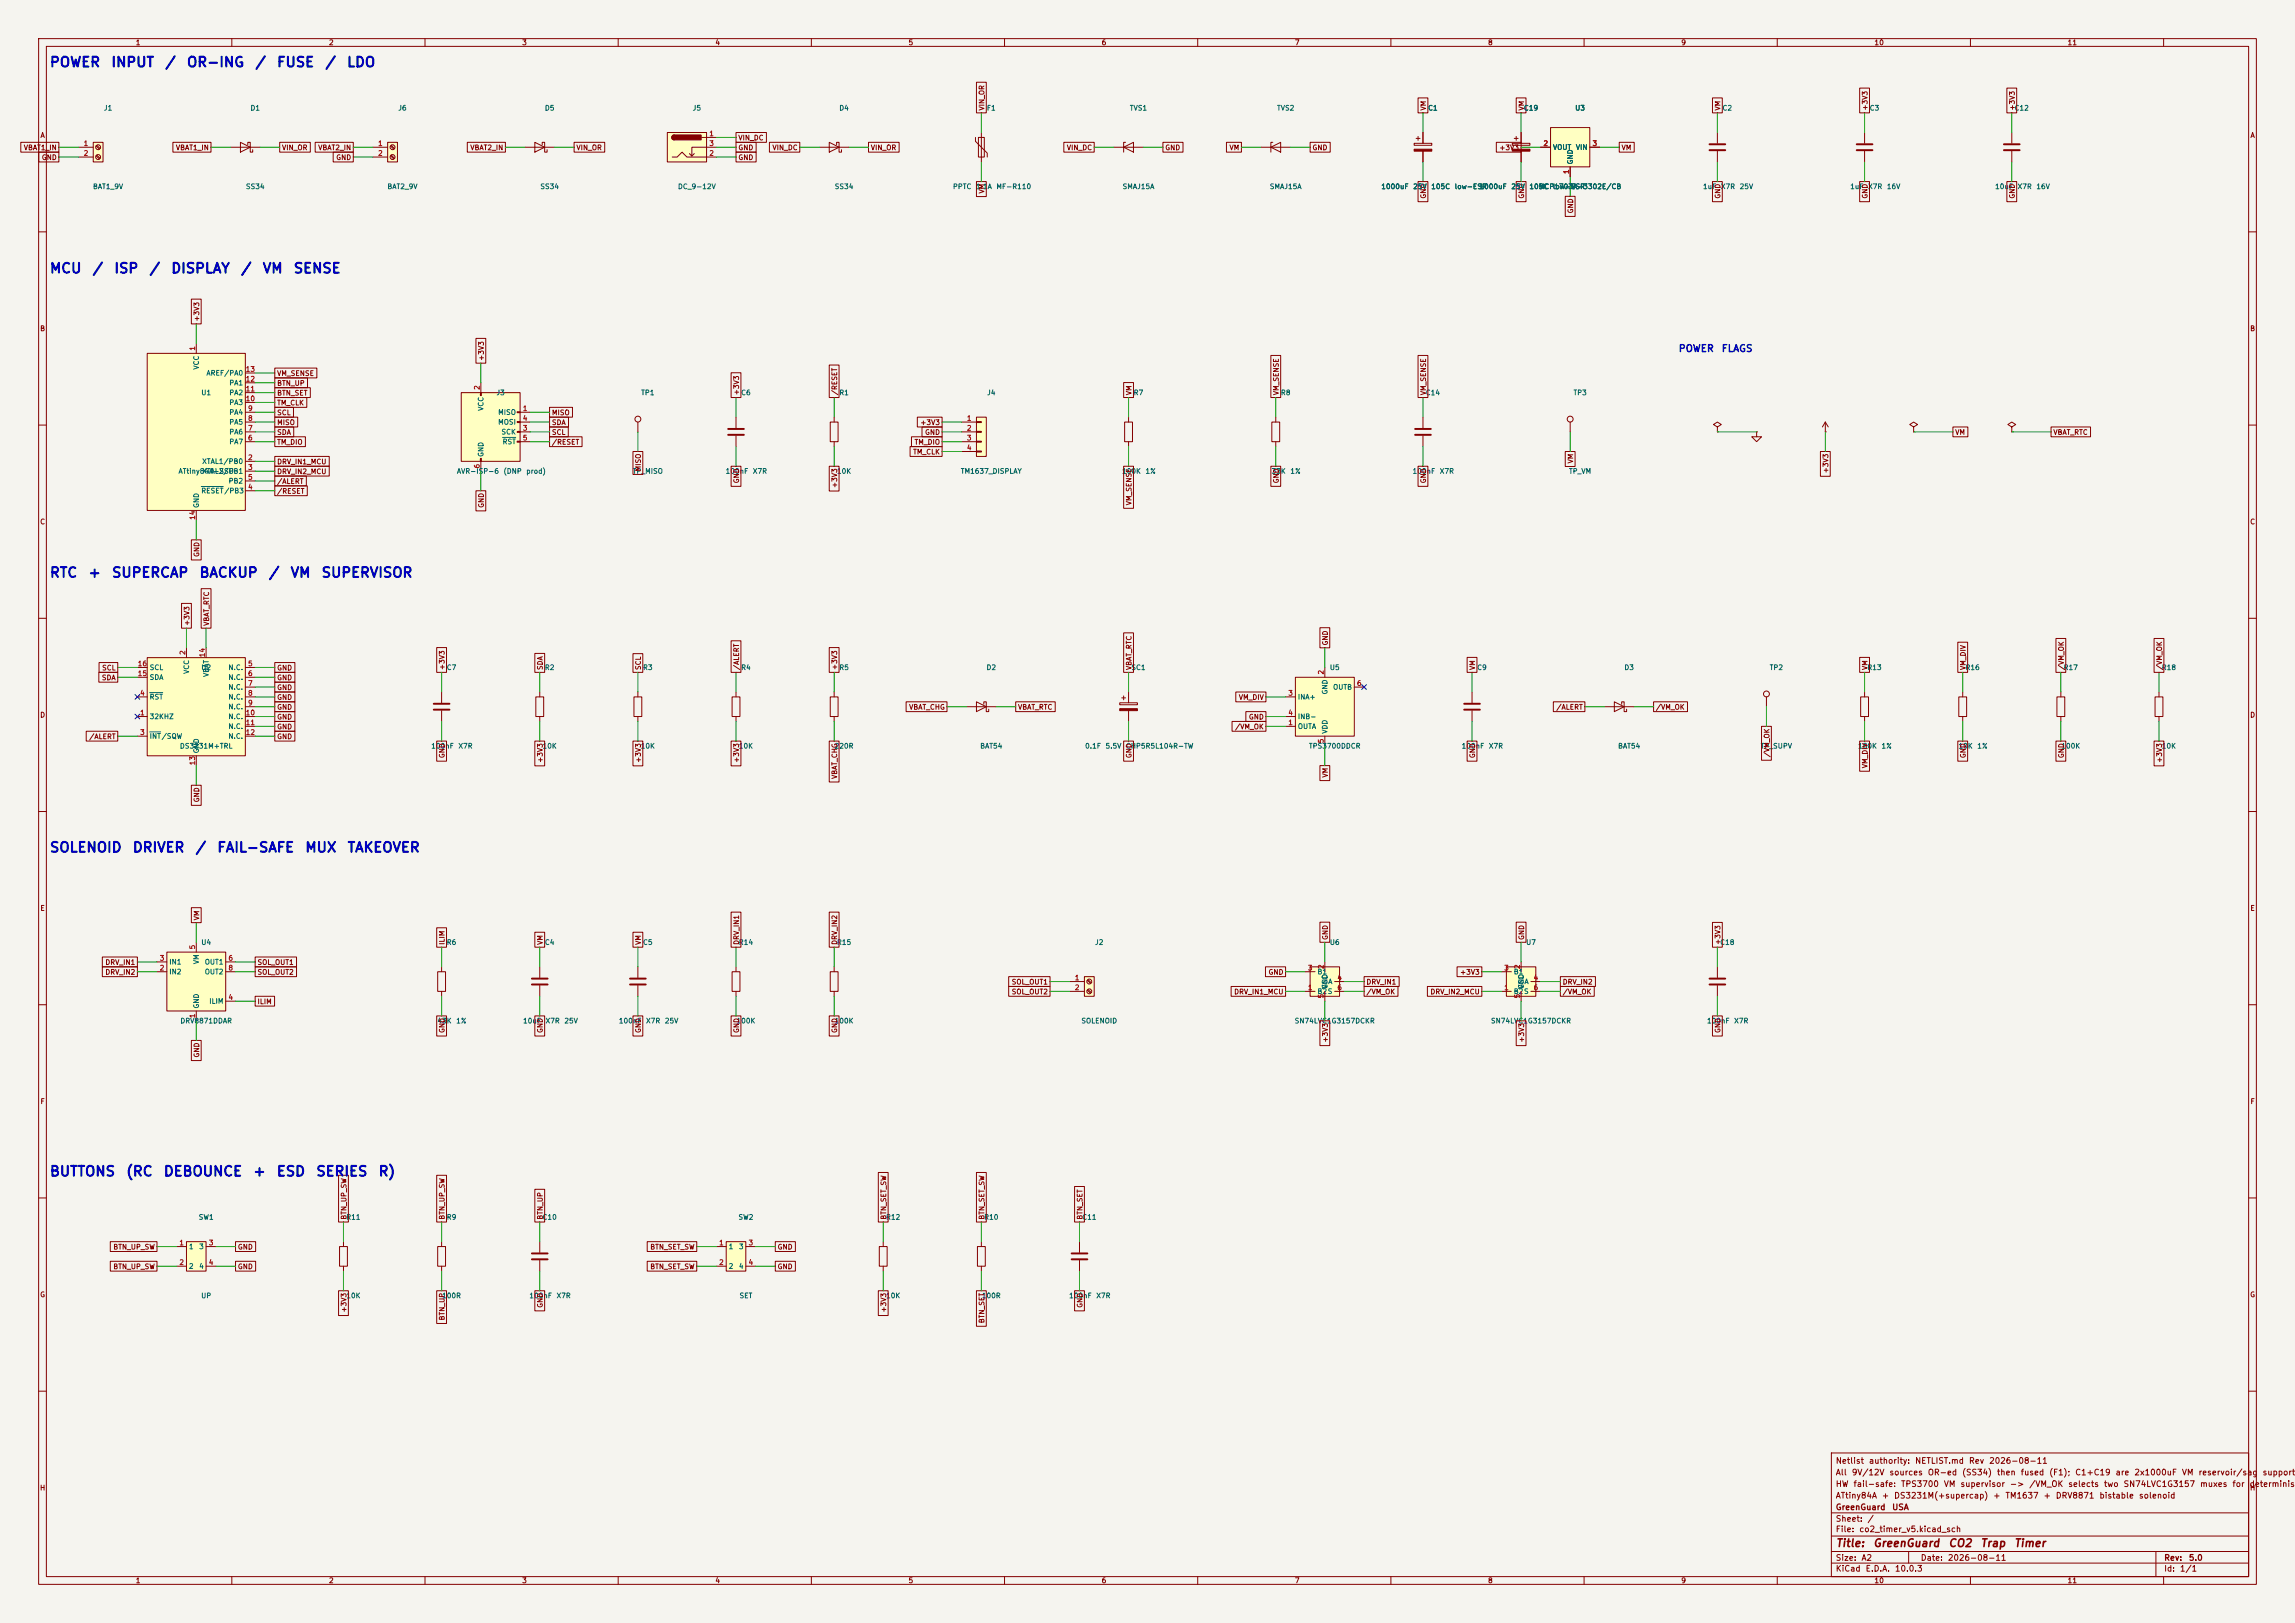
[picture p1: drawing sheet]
<svg xmlns="http://www.w3.org/2000/svg" width="594mm" height="420mm" viewBox="0 0 594 420" stroke-linecap="round" stroke-linejoin="round" font-family="sans-serif">
<defs><g id="words">
<g font-size="2.5" fill="#0000c2">
<text x="12.7" y="18">POWER</text>
<text x="28.6" y="18">INPUT</text>
<text x="42.6" y="18">/</text>
<text x="48.2" y="18">OR-ING</text>
<text x="65.9" y="18">/</text>
<text x="71.5" y="18">FUSE</text>
<text x="84" y="18">/</text>
<text x="89.6" y="18">LDO</text>
<text x="12.7" y="71.3">MCU</text>
<text x="23.8" y="71.3">/</text>
<text x="29.4" y="71.3">ISP</text>
<text x="38.5" y="71.3">/</text>
<text x="44.1" y="71.3">DISPLAY</text>
<text x="62.2" y="71.3">/</text>
<text x="67.8" y="71.3">VM</text>
<text x="75.8" y="71.3">SENSE</text>
<text x="12.7" y="150.1">RTC</text>
<text x="22.7" y="150.1">+</text>
<text x="28.8" y="150.1">SUPERCAP</text>
<text x="51.4" y="150.1">BACKUP</text>
<text x="69.4" y="150.1">/</text>
<text x="75" y="150.1">VM</text>
<text x="83" y="150.1">SUPERVISOR</text>
<text x="12.7" y="221.2">SOLENOID</text>
<text x="34.2" y="221.2">DRIVER</text>
<text x="50.4" y="221.2">/</text>
<text x="56" y="221.2">FAIL-SAFE</text>
<text x="78.8" y="221.2">MUX</text>
<text x="89.7" y="221.2">TAKEOVER</text>
<text x="12.7" y="305">BUTTONS</text>
<text x="32.5" y="305">(RC</text>
<text x="42.2" y="305">DEBOUNCE</text>
<text x="65.3" y="305">+</text>
<text x="71.4" y="305">ESD</text>
<text x="81.6" y="305">SERIES</text>
<text x="97.8" y="305">R)</text>
</g>
<g font-size="2" fill="#840000">
<text x="475" y="400.8">Title:</text>
<text x="484.7" y="400.8">GreenGuard</text>
<text x="504.1" y="400.8">CO2</text>
<text x="512.5" y="400.8">Trap</text>
<text x="521.2" y="400.8">Timer</text>
</g>
<g font-size="1.8" fill="#0000c2">
<text x="434.3" y="91.5">POWER</text>
<text x="445.5" y="91.5">FLAGS</text>
</g>
<g font-size="1.5" fill="#840000">
<text x="475" y="382.1">All</text>
<text x="475" y="379.1">Netlist</text>
<text x="479.2" y="382.1">9V/12V</text>
<text x="483.6" y="379.1">authority:</text>
<text x="488.9" y="382.1">sources</text>
<text x="495.5" y="379.1">NETLIST.md</text>
<text x="498.8" y="382.1">OR-ed</text>
<text x="507.7" y="382.1">(SS34)</text>
<text x="509.5" y="379.1">Rev</text>
<text x="514.7" y="379.1">2026-08-11</text>
<text x="516.7" y="382.1">then</text>
<text x="522.9" y="382.1">fused</text>
<text x="530.2" y="382.1">(F1);</text>
<text x="537" y="382.1">C1+C19</text>
<text x="547.4" y="382.1">are</text>
<text x="552.3" y="382.1">2x1000uF</text>
<text x="564.6" y="382.1">VM</text>
<text x="568.9" y="382.1">reservoir/sag</text>
<text x="585.5" y="382.1">support</text>
<text x="475" y="388.1">ATtiny84A</text>
<text x="475" y="385.1">HW</text>
<text x="479.6" y="385.1">fail-safe:</text>
<text x="486.9" y="388.1">+</text>
<text x="490.1" y="388.1">DS3231M(+supercap)</text>
<text x="491.9" y="385.1">TPS3700</text>
<text x="503" y="385.1">VM</text>
<text x="507.3" y="385.1">supervisor</text>
<text x="515.8" y="388.1">+</text>
<text x="518.9" y="388.1">TM1637</text>
<text x="520.1" y="385.1">-&gt;</text>
<text x="525.1" y="385.1">/VM_OK</text>
<text x="528.8" y="388.1">+</text>
<text x="531.9" y="388.1">DRV8871</text>
<text x="535.2" y="385.1">selects</text>
<text x="543.2" y="388.1">bistable</text>
<text x="544.4" y="385.1">two</text>
<text x="549.5" y="385.1">SN74LVC1G3157</text>
<text x="553.5" y="388.1">solenoid</text>
<text x="569.3" y="385.1">muxes</text>
<text x="577.7" y="385.1">for</text>
<text x="582.1" y="385.1">deterministi</text>
<text x="475" y="394.1">Sheet:</text>
<text x="475" y="391.1">GreenGuard</text>
<text x="483.2" y="394.1">/</text>
<text x="489.6" y="391.1">USA</text>
<text x="475" y="396.8">File:</text>
<text x="481.1" y="396.8">co2_timer_v5.kicad_sch</text>
<text x="475" y="407">KiCad</text>
<text x="475" y="404.2">Size:</text>
<text x="481.7" y="404.2">A2</text>
<text x="482.7" y="407">E.D.A.</text>
<text x="490.3" y="407">10.0.3</text>
<text x="497" y="404.2">Date:</text>
<text x="504" y="404.2">2026-08-11</text>
<text x="560" y="404.2">Rev:</text>
<text x="560" y="407">Id:</text>
<text x="564.1" y="407">1/1</text>
<text x="566.4" y="404.2">5.0</text>
</g>
<g font-size="1.3" fill="#840000">
<text x="35" y="12">1</text>
<text x="85" y="12">2</text>
<text x="135" y="12">3</text>
<text x="185" y="12">4</text>
<text x="235" y="12">5</text>
<text x="285" y="12">6</text>
<text x="335" y="12">7</text>
<text x="385" y="12">8</text>
<text x="435" y="12">9</text>
<text x="485" y="12">10</text>
<text x="535" y="12">11</text>
<text x="255.1" y="28.7" transform="rotate(-90 255.1 28.7)">VIN_OR</text>
<text x="369.4" y="28.7" transform="rotate(-90 369.4 28.7)">VM</text>
<text x="394.8" y="28.7" transform="rotate(-90 394.8 28.7)">VM</text>
<text x="445.6" y="28.7" transform="rotate(-90 445.6 28.7)">VM</text>
<text x="483.7" y="28.7" transform="rotate(-90 483.7 28.7)">+3V3</text>
<text x="521.8" y="28.7" transform="rotate(-90 521.8 28.7)">+3V3</text>
<text x="10.3" y="36">A</text>
<text x="582.3" y="36">A</text>
<text x="6" y="39.2">VBAT1_IN</text>
<text x="10.7" y="41.7">GND</text>
<text x="45.4" y="39.2">VBAT1_IN</text>
<text x="72.9" y="39.2">VIN_OR</text>
<text x="82.2" y="39.2">VBAT2_IN</text>
<text x="86.9" y="41.7">GND</text>
<text x="121.6" y="39.2">VBAT2_IN</text>
<text x="149.1" y="39.2">VIN_OR</text>
<text x="191" y="36.6">VIN_DC</text>
<text x="191" y="41.7">GND</text>
<text x="191" y="39.2">GND</text>
<text x="199.8" y="39.2">VIN_DC</text>
<text x="225.3" y="39.2">VIN_OR</text>
<text x="276" y="39.2">VIN_DC</text>
<text x="301.5" y="39.2">GND</text>
<text x="318.1" y="39.2">VM</text>
<text x="339.6" y="39.2">GND</text>
<text x="387.9" y="39.2">+3V3</text>
<text x="419.6" y="39.2">VM</text>
<text x="255.1" y="50.2" transform="rotate(-90 255.1 50.2)">VM</text>
<text x="369.4" y="51.5" transform="rotate(-90 369.4 51.5)">GND</text>
<text x="394.8" y="51.5" transform="rotate(-90 394.8 51.5)">GND</text>
<text x="445.6" y="51.5" transform="rotate(-90 445.6 51.5)">GND</text>
<text x="483.7" y="51.5" transform="rotate(-90 483.7 51.5)">GND</text>
<text x="521.8" y="51.5" transform="rotate(-90 521.8 51.5)">GND</text>
<text x="407.5" y="55.4" transform="rotate(-90 407.5 55.4)">GND</text>
<text x="51.9" y="83.3" transform="rotate(-90 51.9 83.3)">+3V3</text>
<text x="10.3" y="86">B</text>
<text x="582.3" y="86">B</text>
<text x="125.5" y="93.5" transform="rotate(-90 125.5 93.5)">+3V3</text>
<text x="71.6" y="97.6">VM_SENSE</text>
<text x="71.6" y="100.1">BTN_UP</text>
<text x="71.6" y="102.7">BTN_SET</text>
<text x="71.6" y="105.2">TM_CLK</text>
<text x="71.6" y="107.7">SCL</text>
<text x="142.7" y="107.7">MISO</text>
<text x="191.6" y="102.4" transform="rotate(-90 191.6 102.4)">+3V3</text>
<text x="217" y="102.4" transform="rotate(-90 217 102.4)">/RESET</text>
<text x="293.2" y="102.4" transform="rotate(-90 293.2 102.4)">VM</text>
<text x="331.3" y="102.4" transform="rotate(-90 331.3 102.4)">VM_SENSE</text>
<text x="369.4" y="102.4" transform="rotate(-90 369.4 102.4)">VM_SENSE</text>
<text x="71.6" y="110.3">MISO</text>
<text x="71.6" y="112.8">SDA</text>
<text x="142.7" y="112.8">SCL</text>
<text x="142.7" y="110.3">SDA</text>
<text x="238.1" y="110.3">+3V3</text>
<text x="239.3" y="112.8">GND</text>
<text x="505.9" y="112.8">VM</text>
<text x="531.3" y="112.8">VBAT_RTC</text>
<text x="71.6" y="115.4">TM_DIO</text>
<text x="142.7" y="115.4">/RESET</text>
<text x="236.2" y="117.9">TM_CLK</text>
<text x="236.6" y="115.4">TM_DIO</text>
<text x="71.6" y="125.5">/ALERT</text>
<text x="71.6" y="123">DRV_IN2_MCU</text>
<text x="71.6" y="120.4">DRV_IN1_MCU</text>
<text x="166.2" y="122.1" transform="rotate(-90 166.2 122.1)">MISO</text>
<text x="191.6" y="125.2" transform="rotate(-90 191.6 125.2)">GND</text>
<text x="331.3" y="125.2" transform="rotate(-90 331.3 125.2)">GND</text>
<text x="369.4" y="125.2" transform="rotate(-90 369.4 125.2)">GND</text>
<text x="407.5" y="120.1" transform="rotate(-90 407.5 120.1)">VM</text>
<text x="473.5" y="122.6" transform="rotate(-90 473.5 122.6)">+3V3</text>
<text x="71.6" y="128.1">/RESET</text>
<text x="125.5" y="131.6" transform="rotate(-90 125.5 131.6)">GND</text>
<text x="217" y="126.4" transform="rotate(-90 217 126.4)">+3V3</text>
<text x="293.2" y="130.9" transform="rotate(-90 293.2 130.9)">VM_SENSE</text>
<text x="10.3" y="136">C</text>
<text x="582.3" y="136">C</text>
<text x="51.9" y="144.3" transform="rotate(-90 51.9 144.3)">GND</text>
<text x="49.3" y="162.1" transform="rotate(-90 49.3 162.1)">+3V3</text>
<text x="54.4" y="162.1" transform="rotate(-90 54.4 162.1)">VBAT_RTC</text>
<text x="344" y="167.2" transform="rotate(-90 344 167.2)">GND</text>
<text x="26.3" y="173.8">SCL</text>
<text x="71.6" y="173.8">GND</text>
<text x="115.4" y="173.5" transform="rotate(-90 115.4 173.5)">+3V3</text>
<text x="140.8" y="173.5" transform="rotate(-90 140.8 173.5)">SDA</text>
<text x="166.2" y="173.5" transform="rotate(-90 166.2 173.5)">SCL</text>
<text x="191.6" y="173.5" transform="rotate(-90 191.6 173.5)">/ALERT</text>
<text x="217" y="173.5" transform="rotate(-90 217 173.5)">+3V3</text>
<text x="293.2" y="173.5" transform="rotate(-90 293.2 173.5)">VBAT_RTC</text>
<text x="382.1" y="173.5" transform="rotate(-90 382.1 173.5)">VM</text>
<text x="483.7" y="173.5" transform="rotate(-90 483.7 173.5)">VM</text>
<text x="509.1" y="173.5" transform="rotate(-90 509.1 173.5)">VM_DIV</text>
<text x="534.5" y="173.5" transform="rotate(-90 534.5 173.5)">/VM_OK</text>
<text x="559.9" y="173.5" transform="rotate(-90 559.9 173.5)">/VM_OK</text>
<text x="26.2" y="176.3">SDA</text>
<text x="71.6" y="178.9">GND</text>
<text x="71.6" y="176.3">GND</text>
<text x="10.3" y="186">D</text>
<text x="71.6" y="183.9">GND</text>
<text x="71.6" y="181.4">GND</text>
<text x="235.2" y="183.9">VBAT_CHG</text>
<text x="263.4" y="183.9">VBAT_RTC</text>
<text x="320.5" y="181.4">VM_DIV</text>
<text x="402.7" y="183.9">/ALERT</text>
<text x="428.5" y="183.9">/VM_OK</text>
<text x="582.3" y="186">D</text>
<text x="23" y="191.6">/ALERT</text>
<text x="71.6" y="186.5">GND</text>
<text x="71.6" y="191.6">GND</text>
<text x="71.6" y="189">GND</text>
<text x="319.5" y="189">/VM_OK</text>
<text x="323.1" y="186.5">GND</text>
<text x="115.4" y="196.3" transform="rotate(-90 115.4 196.3)">GND</text>
<text x="140.8" y="197.5" transform="rotate(-90 140.8 197.5)">+3V3</text>
<text x="166.2" y="197.5" transform="rotate(-90 166.2 197.5)">+3V3</text>
<text x="191.6" y="197.5" transform="rotate(-90 191.6 197.5)">+3V3</text>
<text x="293.2" y="196.3" transform="rotate(-90 293.2 196.3)">GND</text>
<text x="382.1" y="196.3" transform="rotate(-90 382.1 196.3)">GND</text>
<text x="458.3" y="196.1" transform="rotate(-90 458.3 196.1)">/VM_OK</text>
<text x="509.1" y="196.3" transform="rotate(-90 509.1 196.3)">GND</text>
<text x="534.5" y="196.3" transform="rotate(-90 534.5 196.3)">GND</text>
<text x="559.9" y="197.5" transform="rotate(-90 559.9 197.5)">+3V3</text>
<text x="217" y="201.7" transform="rotate(-90 217 201.7)">VBAT_CHG</text>
<text x="344" y="201.3" transform="rotate(-90 344 201.3)">VM</text>
<text x="483.7" y="198.9" transform="rotate(-90 483.7 198.9)">VM_DIV</text>
<text x="51.9" y="207.8" transform="rotate(-90 51.9 207.8)">GND</text>
<text x="10.3" y="236">E</text>
<text x="51.9" y="238.3" transform="rotate(-90 51.9 238.3)">VM</text>
<text x="582.3" y="236">E</text>
<text x="115.4" y="244.6" transform="rotate(-90 115.4 244.6)">ILIM</text>
<text x="140.8" y="244.6" transform="rotate(-90 140.8 244.6)">VM</text>
<text x="166.2" y="244.6" transform="rotate(-90 166.2 244.6)">VM</text>
<text x="191.6" y="244.6" transform="rotate(-90 191.6 244.6)">DRV_IN1</text>
<text x="217" y="244.6" transform="rotate(-90 217 244.6)">DRV_IN2</text>
<text x="344" y="243.4" transform="rotate(-90 344 243.4)">GND</text>
<text x="394.8" y="243.4" transform="rotate(-90 394.8 243.4)">GND</text>
<text x="445.6" y="244.6" transform="rotate(-90 445.6 244.6)">+3V3</text>
<text x="27.1" y="250">DRV_IN1</text>
<text x="66.5" y="250">SOL_OUT1</text>
<text x="27.1" y="252.5">DRV_IN2</text>
<text x="66.5" y="252.5">SOL_OUT2</text>
<text x="261.7" y="257.6">SOL_OUT2</text>
<text x="261.7" y="255.1">SOL_OUT1</text>
<text x="319.3" y="257.6">DRV_IN1_MCU</text>
<text x="328.2" y="252.5">GND</text>
<text x="353.5" y="255.1">DRV_IN1</text>
<text x="353.5" y="257.6">/VM_OK</text>
<text x="370.1" y="257.6">DRV_IN2_MCU</text>
<text x="377.8" y="252.5">+3V3</text>
<text x="404.3" y="255.1">DRV_IN2</text>
<text x="404.3" y="257.6">/VM_OK</text>
<text x="66.5" y="260.1">ILIM</text>
<text x="115.4" y="267.4" transform="rotate(-90 115.4 267.4)">GND</text>
<text x="140.8" y="267.4" transform="rotate(-90 140.8 267.4)">GND</text>
<text x="166.2" y="267.4" transform="rotate(-90 166.2 267.4)">GND</text>
<text x="191.6" y="267.4" transform="rotate(-90 191.6 267.4)">GND</text>
<text x="217" y="267.4" transform="rotate(-90 217 267.4)">GND</text>
<text x="344" y="269.9" transform="rotate(-90 344 269.9)">+3V3</text>
<text x="394.8" y="269.9" transform="rotate(-90 394.8 269.9)">+3V3</text>
<text x="445.6" y="267.4" transform="rotate(-90 445.6 267.4)">GND</text>
<text x="51.9" y="273.8" transform="rotate(-90 51.9 273.8)">GND</text>
<text x="10.3" y="286">F</text>
<text x="582.3" y="286">F</text>
<text x="90" y="315.8" transform="rotate(-90 90 315.8)">BTN_UP_SW</text>
<text x="115.4" y="315.8" transform="rotate(-90 115.4 315.8)">BTN_UP_SW</text>
<text x="140.8" y="315.8" transform="rotate(-90 140.8 315.8)">BTN_UP</text>
<text x="229.7" y="315.8" transform="rotate(-90 229.7 315.8)">BTN_SET_SW</text>
<text x="255.1" y="315.8" transform="rotate(-90 255.1 315.8)">BTN_SET_SW</text>
<text x="280.5" y="315.8" transform="rotate(-90 280.5 315.8)">BTN_SET</text>
<text x="29.2" y="323.6">BTN_UP_SW</text>
<text x="61.4" y="323.6">GND</text>
<text x="168.2" y="323.6">BTN_SET_SW</text>
<text x="201.1" y="323.6">GND</text>
<text x="29.2" y="328.7">BTN_UP_SW</text>
<text x="61.4" y="328.7">GND</text>
<text x="168.2" y="328.7">BTN_SET_SW</text>
<text x="201.1" y="328.7">GND</text>
<text x="10.3" y="336">G</text>
<text x="582.3" y="336">G</text>
<text x="90" y="339.8" transform="rotate(-90 90 339.8)">+3V3</text>
<text x="115.4" y="341.8" transform="rotate(-90 115.4 341.8)">BTN_UP</text>
<text x="140.8" y="338.6" transform="rotate(-90 140.8 338.6)">GND</text>
<text x="229.7" y="339.8" transform="rotate(-90 229.7 339.8)">+3V3</text>
<text x="280.5" y="338.6" transform="rotate(-90 280.5 338.6)">GND</text>
<text x="255.1" y="342.6" transform="rotate(-90 255.1 342.6)">BTN_SET</text>
<text x="10.2" y="386">H</text>
<text x="582.2" y="386">H</text>
<text x="35" y="410">1</text>
<text x="85" y="410">2</text>
<text x="135" y="410">3</text>
<text x="185" y="410">4</text>
<text x="235" y="410">5</text>
<text x="285" y="410">6</text>
<text x="335" y="410">7</text>
<text x="385" y="410">8</text>
<text x="435" y="410">9</text>
<text x="485" y="410">10</text>
<text x="535" y="410">11</text>
</g>
<g font-size="1.3" fill="#006464">
<text x="26.7" y="28.9">J1</text>
<text x="64.7" y="28.9">D1</text>
<text x="102.9" y="28.9">J6</text>
<text x="140.9" y="28.9">D5</text>
<text x="179.1" y="28.9">J5</text>
<text x="217.1" y="28.9">D4</text>
<text x="255.3" y="28.9">F1</text>
<text x="292.3" y="28.9">TVS1</text>
<text x="330.4" y="28.9">TVS2</text>
<text x="369.5" y="28.9">C1</text>
<text x="394.3" y="28.9">C19</text>
<text x="407.6" y="28.9">U3</text>
<text x="445.7" y="28.9">C2</text>
<text x="483.8" y="28.9">C3</text>
<text x="521.3" y="28.9">C12</text>
<text x="401.8" y="39.1">VOUT</text>
<text x="407.7" y="39.1">VIN</text>
<text x="407.4" y="42.7" transform="rotate(-90 407.4 42.7)">GND</text>
<text x="23.9" y="49.2">BAT1_9V</text>
<text x="63.5" y="49.2">SS34</text>
<text x="100.1" y="49.2">BAT2_9V</text>
<text x="139.7" y="49.2">SS34</text>
<text x="175.3" y="49.2">DC_9-12V</text>
<text x="215.9" y="49.2">SS34</text>
<text x="246.5" y="49.2">PPTC</text>
<text x="252.5" y="49.2">1.1A</text>
<text x="257.8" y="49.2">MF-R110</text>
<text x="290.4" y="49.2">SMAJ15A</text>
<text x="328.5" y="49.2">SMAJ15A</text>
<text x="357.4" y="49.2">1000uF</text>
<text x="365.6" y="49.2">25V</text>
<text x="370.3" y="49.2">105C</text>
<text x="376.4" y="49.2">low-ESR</text>
<text x="382.8" y="49.2">1000uF</text>
<text x="391" y="49.2">25V</text>
<text x="395.7" y="49.2">105C</text>
<text x="398.2" y="49.2">MCP1703A-3302E/CB</text>
<text x="401.8" y="49.2">low-ESR</text>
<text x="440.6" y="49.2">1uF</text>
<text x="445.3" y="49.2">X7R</text>
<text x="450.1" y="49.2">25V</text>
<text x="478.7" y="49.2">1uF</text>
<text x="483.4" y="49.2">X7R</text>
<text x="488.2" y="49.2">16V</text>
<text x="516.2" y="49.2">10uF</text>
<text x="522.1" y="49.2">X7R</text>
<text x="526.9" y="49.2">16V</text>
<text x="51.8" y="95.8" transform="rotate(-90 51.8 95.8)">VCC</text>
<text x="53.3" y="97.5">AREF/PA0</text>
<text x="59.2" y="100">PA1</text>
<text x="52" y="102.6">U1</text>
<text x="59.2" y="107.7">PA4</text>
<text x="59.2" y="105.1">PA3</text>
<text x="59.2" y="102.6">PA2</text>
<text x="125.4" y="106.4" transform="rotate(-90 125.4 106.4)">VCC</text>
<text x="128.3" y="102.6">J3</text>
<text x="128.8" y="107.7">MISO</text>
<text x="165.8" y="102.6">TP1</text>
<text x="191.7" y="102.6">C6</text>
<text x="217.1" y="102.6">R1</text>
<text x="255.3" y="102.6">J4</text>
<text x="293.3" y="102.6">R7</text>
<text x="331.4" y="102.6">R8</text>
<text x="368.9" y="102.6">C14</text>
<text x="407.1" y="102.6">TP3</text>
<text x="59.2" y="112.7">PA6</text>
<text x="59.2" y="110.2">PA5</text>
<text x="128.8" y="110.2">MOSI</text>
<text x="129.7" y="112.7">SCK</text>
<text x="59.2" y="115.3">PA7</text>
<text x="125.4" y="118.4" transform="rotate(-90 125.4 118.4)">GND</text>
<text x="130" y="115.3">RST</text>
<text x="46.1" y="122.9">ATtiny84A-SSU</text>
<text x="52.2" y="120.4">XTAL1/PB0</text>
<text x="52.2" y="122.9">XTAL2/PB1</text>
<text x="59" y="125.4">PB2</text>
<text x="118.1" y="122.9">AVR-ISP-6</text>
<text x="130.2" y="122.9">(DNP</text>
<text x="136.1" y="122.9">prod)</text>
<text x="163.6" y="122.9">TP_MISO</text>
<text x="187.7" y="122.9">100nF</text>
<text x="194.7" y="122.9">X7R</text>
<text x="216.5" y="122.9">10K</text>
<text x="248.5" y="122.9">TM1637_DISPLAY</text>
<text x="290.3" y="122.9">100K</text>
<text x="296.3" y="122.9">1%</text>
<text x="329" y="122.9">33K</text>
<text x="333.8" y="122.9">1%</text>
<text x="365.5" y="122.9">100nF</text>
<text x="372.5" y="122.9">X7R</text>
<text x="406" y="122.9">TP_VM</text>
<text x="51.8" y="131.6" transform="rotate(-90 51.8 131.6)">GND</text>
<text x="52" y="128">RESET/PB3</text>
<text x="38.6" y="173.7">SCL</text>
<text x="52" y="173.7">U2</text>
<text x="59" y="173.7">N.C.</text>
<text x="115.5" y="173.7">C7</text>
<text x="140.9" y="173.7">R2</text>
<text x="166.3" y="173.7">R3</text>
<text x="191.7" y="173.7">R4</text>
<text x="217.1" y="173.7">R5</text>
<text x="255.2" y="173.7">D2</text>
<text x="292.7" y="173.7">SC1</text>
<text x="344.1" y="173.7">U5</text>
<text x="382.2" y="173.7">C9</text>
<text x="420.3" y="173.7">D3</text>
<text x="457.9" y="173.7">TP2</text>
<text x="483.2" y="173.7">R13</text>
<text x="508.6" y="173.7">R16</text>
<text x="534" y="173.7">R17</text>
<text x="559.4" y="173.7">R18</text>
<text x="38.6" y="176.2">SDA</text>
<text x="49.2" y="174.5" transform="rotate(-90 49.2 174.5)">VCC</text>
<text x="54.3" y="175.3" transform="rotate(-90 54.3 175.3)">VBAT</text>
<text x="59" y="176.2">N.C.</text>
<text x="59" y="178.8">N.C.</text>
<text x="343.9" y="179.8" transform="rotate(-90 343.9 179.8)">GND</text>
<text x="344.9" y="178.8">OUTB</text>
<text x="38.6" y="181.3">RST</text>
<text x="59" y="181.3">N.C.</text>
<text x="59" y="183.9">N.C.</text>
<text x="335.8" y="181.3">INA+</text>
<text x="38.6" y="186.4">32KHZ</text>
<text x="38.6" y="191.5">INT/SQW</text>
<text x="59" y="186.4">N.C.</text>
<text x="59" y="188.9">N.C.</text>
<text x="59" y="191.5">N.C.</text>
<text x="335.8" y="188.9">OUTA</text>
<text x="335.8" y="186.4">INB-</text>
<text x="343.9" y="190" transform="rotate(-90 343.9 190)">VDD</text>
<text x="46.4" y="194">DS3231M+TRL</text>
<text x="51.8" y="195.1" transform="rotate(-90 51.8 195.1)">GND</text>
<text x="111.5" y="194">100nF</text>
<text x="118.5" y="194">X7R</text>
<text x="140.3" y="194">10K</text>
<text x="165.7" y="194">10K</text>
<text x="191.1" y="194">10K</text>
<text x="215.9" y="194">220R</text>
<text x="253.6" y="194">BAT54</text>
<text x="280.7" y="194">0.1F</text>
<text x="286" y="194">5.5V</text>
<text x="291.3" y="194">CHP5R5L104R-TW</text>
<text x="338.7" y="194">TPS3700DDCR</text>
<text x="378.2" y="194">100nF</text>
<text x="385.2" y="194">X7R</text>
<text x="418.7" y="194">BAT54</text>
<text x="455.6" y="194">TP_SUPV</text>
<text x="480.8" y="194">180K</text>
<text x="486.8" y="194">1%</text>
<text x="506.8" y="194">10K</text>
<text x="511.6" y="194">1%</text>
<text x="533.4" y="194">100K</text>
<text x="559.4" y="194">10K</text>
<text x="52" y="244.8">U4</text>
<text x="115.5" y="244.8">R6</text>
<text x="140.9" y="244.8">C4</text>
<text x="166.3" y="244.8">C5</text>
<text x="191.1" y="244.8">R14</text>
<text x="216.5" y="244.8">R15</text>
<text x="283.3" y="244.8">J2</text>
<text x="344.1" y="244.8">U6</text>
<text x="394.9" y="244.8">U7</text>
<text x="445.1" y="244.8">C18</text>
<text x="43.7" y="249.9">IN1</text>
<text x="51.8" y="249.6" transform="rotate(-90 51.8 249.6)">VM</text>
<text x="52.9" y="249.9">OUT1</text>
<text x="43.7" y="252.4">IN2</text>
<text x="52.9" y="252.4">OUT2</text>
<text x="340.9" y="257.5">B2S</text>
<text x="340.9" y="252.4">B1</text>
<text x="343.6" y="255">A</text>
<text x="343.9" y="256" transform="rotate(-90 343.9 256)">GND</text>
<text x="343.9" y="256" transform="rotate(-90 343.9 256)">VCC</text>
<text x="391.7" y="257.5">B2S</text>
<text x="391.7" y="252.4">B1</text>
<text x="394.4" y="255">A</text>
<text x="394.7" y="256" transform="rotate(-90 394.7 256)">GND</text>
<text x="394.7" y="256" transform="rotate(-90 394.7 256)">VCC</text>
<text x="51.8" y="261.1" transform="rotate(-90 51.8 261.1)">GND</text>
<text x="54" y="260.1">ILIM</text>
<text x="46.6" y="265.1">DRV8871DDAR</text>
<text x="113.1" y="265.1">43K</text>
<text x="117.9" y="265.1">1%</text>
<text x="135.2" y="265.1">10uF</text>
<text x="141.1" y="265.1">X7R</text>
<text x="145.9" y="265.1">25V</text>
<text x="160" y="265.1">100nF</text>
<text x="167.1" y="265.1">X7R</text>
<text x="171.9" y="265.1">25V</text>
<text x="190.5" y="265.1">100K</text>
<text x="215.9" y="265.1">100K</text>
<text x="279.8" y="265.1">SOLENOID</text>
<text x="335" y="265.1">SN74LVC1G3157DCKR</text>
<text x="385.8" y="265.1">SN74LVC1G3157DCKR</text>
<text x="441.7" y="265.1">100nF</text>
<text x="448.7" y="265.1">X7R</text>
<text x="51.3" y="315.9">SW1</text>
<text x="89.5" y="315.9">R11</text>
<text x="115.5" y="315.9">R9</text>
<text x="140.3" y="315.9">C10</text>
<text x="191" y="315.9">SW2</text>
<text x="229.2" y="315.9">R12</text>
<text x="254.6" y="315.9">R10</text>
<text x="280" y="315.9">C11</text>
<text x="48.8" y="323.6">1</text>
<text x="51.4" y="323.6">3</text>
<text x="188.5" y="323.6">1</text>
<text x="191.1" y="323.6">3</text>
<text x="48.8" y="328.6">2</text>
<text x="51.4" y="328.6">4</text>
<text x="188.5" y="328.6">2</text>
<text x="191.1" y="328.6">4</text>
<text x="51.9" y="336.3">UP</text>
<text x="89.5" y="336.3">10K</text>
<text x="114.3" y="336.3">100R</text>
<text x="136.9" y="336.3">100nF</text>
<text x="143.9" y="336.3">X7R</text>
<text x="191.3" y="336.3">SET</text>
<text x="229.2" y="336.3">10K</text>
<text x="254" y="336.3">100R</text>
<text x="276.6" y="336.3">100nF</text>
<text x="283.6" y="336.3">X7R</text>
</g>
<g font-size="1.3" fill="#a90000">
<text x="183.4" y="35.5">1</text>
<text x="21.5" y="38.1">1</text>
<text x="21.5" y="40.6">2</text>
<text x="97.7" y="38.1">1</text>
<text x="97.7" y="40.6">2</text>
<text x="183.4" y="40.6">2</text>
<text x="183.4" y="38.1">3</text>
<text x="399.3" y="38.1">2</text>
<text x="412" y="38.1">3</text>
<text x="406.4" y="45.2" transform="rotate(-90 406.4 45.2)">1</text>
<text x="50.8" y="90.9" transform="rotate(-90 50.8 90.9)">1</text>
<text x="63.5" y="101.6">11</text>
<text x="63.5" y="99">12</text>
<text x="63.5" y="96.5">13</text>
<text x="124.4" y="101" transform="rotate(-90 124.4 101)">2</text>
<text x="63.5" y="104.1">10</text>
<text x="64.1" y="106.7">9</text>
<text x="135.2" y="106.7">1</text>
<text x="64.1" y="111.7">7</text>
<text x="64.1" y="109.2">8</text>
<text x="135.2" y="111.7">3</text>
<text x="135.2" y="109.2">4</text>
<text x="250.1" y="109.2">1</text>
<text x="250.1" y="111.7">2</text>
<text x="64.1" y="119.4">2</text>
<text x="64.1" y="114.3">6</text>
<text x="135.2" y="114.3">5</text>
<text x="250.1" y="114.3">3</text>
<text x="250.1" y="116.8">4</text>
<text x="64.1" y="121.9">3</text>
<text x="64.1" y="124.4">5</text>
<text x="124.4" y="121.4" transform="rotate(-90 124.4 121.4)">6</text>
<text x="64.1" y="127">4</text>
<text x="50.8" y="134.7" transform="rotate(-90 50.8 134.7)">14</text>
<text x="35.5" y="172.7">16</text>
<text x="48.2" y="169.6" transform="rotate(-90 48.2 169.6)">2</text>
<text x="53.3" y="170.2" transform="rotate(-90 53.3 170.2)">14</text>
<text x="64.1" y="172.7">5</text>
<text x="35.5" y="175.2">15</text>
<text x="64.1" y="175.2">6</text>
<text x="64.1" y="177.8">7</text>
<text x="342.9" y="174.7" transform="rotate(-90 342.9 174.7)">2</text>
<text x="351.1" y="177.8">6</text>
<text x="36.1" y="185.4">1</text>
<text x="36.1" y="180.3">4</text>
<text x="63.5" y="185.4">10</text>
<text x="64.1" y="180.3">8</text>
<text x="64.1" y="182.9">9</text>
<text x="333.3" y="180.3">3</text>
<text x="333.3" y="185.4">4</text>
<text x="36.1" y="190.5">3</text>
<text x="63.5" y="187.9">11</text>
<text x="63.5" y="190.5">12</text>
<text x="333.3" y="187.9">1</text>
<text x="342.9" y="192.5" transform="rotate(-90 342.9 192.5)">5</text>
<text x="50.8" y="198.2" transform="rotate(-90 50.8 198.2)">13</text>
<text x="50.8" y="245.8" transform="rotate(-90 50.8 245.8)">5</text>
<text x="41.2" y="251.4">2</text>
<text x="41.2" y="248.9">3</text>
<text x="59" y="248.9">6</text>
<text x="59" y="251.4">8</text>
<text x="338.4" y="251.4">3</text>
<text x="342.9" y="250.9" transform="rotate(-90 342.9 250.9)">2</text>
<text x="389.2" y="251.4">3</text>
<text x="393.7" y="250.9" transform="rotate(-90 393.7 250.9)">2</text>
<text x="278.1" y="254">1</text>
<text x="278.1" y="256.5">2</text>
<text x="338.4" y="256.5">1</text>
<text x="346" y="254">4</text>
<text x="346" y="256.5">6</text>
<text x="389.2" y="256.5">1</text>
<text x="396.8" y="254">4</text>
<text x="396.8" y="256.5">6</text>
<text x="50.8" y="263.6" transform="rotate(-90 50.8 263.6)">1</text>
<text x="59" y="259.1">4</text>
<text x="342.9" y="258.5" transform="rotate(-90 342.9 258.5)">5</text>
<text x="393.7" y="258.5" transform="rotate(-90 393.7 258.5)">5</text>
<text x="46.3" y="322.6">1</text>
<text x="53.9" y="322.6">3</text>
<text x="186" y="322.6">1</text>
<text x="193.6" y="322.6">3</text>
<text x="46.3" y="327.6">2</text>
<text x="53.9" y="327.6">4</text>
<text x="186" y="327.6">2</text>
<text x="193.6" y="327.6">4</text>
</g>
</g></defs>
<path d="M0 0h594v420h-594z" fill="#f5f4ef" stroke="#f5f4ef" stroke-width=".26"/>
<g fill="none" stroke="#840000" stroke-width=".26">
<path d="M10 10h574v400h-574zM12 12h570v396h-570zM60 10v2M110 10v2M160 10v2M210 10v2M260 10v2M310 10v2M360 10v2M410 10v2M460 10v2M510 10v2"/>
<path d="M560 10v2M10 60h2M582 60h2M10 110h2M291.1 109.2h2v5.1h-2zM292.1 108v1.2M292.1 114.3v1.3M582 110h2M10 160h2M582 160h2M10 210h2M582 210h2"/>
<path d="M10 260h2M582 260h2M10 310h2M582 310h2M253 322.6h2v5.1h-2zM254 321.3v1.3M254 327.7v1.2M10 360h2M474 376h108v32h-108zM582 360h2M474 397.5h108M474 391.5h108"/>
<path d="M60 408v2M110 408v2M160 408v2M210 408v2M260 408v2M310 408v2M360 408v2M410 408v2M460 408v2M474 404.5h108M474 401.5h108M494 401.5v3"/>
<path d="M510 408v2M558 401.5v6.5M560 408v2"/>
</g>
<path d="M188 321.3h5v7.6h-5z" fill="#ffffc2"/>
<g fill="none" stroke="#840000" stroke-width=".26">
<path d="M215.9 179.1v1.2M214.9 180.3h2v5.1h-2zM215.9 185.4v1.3M250.2 182.9h7.6M252.7 181.6l2.6 1.3-2.6 1.3zM254.6 182.2v-.6h.7v2.6h.6v-.7M214.9 251.5h2v5h-2zM215.9 250.2v1.3M215.9 256.5v1.3M113.3 322.6h2v5.1h-2zM114.3 321.3v1.3M114.3 327.7v1.2"/>
<path d="M139.7 321.3v2.8M139.7 326.1v2.8M185.4 322.6h2.6M185.4 327.7h2.6M188 321.3h5v7.6h-5zM193 322.6h2.6M193 327.7h2.6M227.6 322.6h2v5.1h-2zM228.6 321.3v1.3M228.6 327.7v1.2"/>
</g>
<path d="M137.7 324.4h4M137.7 325.9h4" fill="none" stroke="#840000" stroke-width=".51"/>
<path d="M48.3 321.3h5v7.6h-5z" fill="#ffffc2"/>
<path d="M45.7 322.6h2.6M45.7 327.7h2.6M48.3 321.3h5v7.6h-5zM53.3 322.6h2.6M53.3 327.7h2.6" fill="none" stroke="#840000" stroke-width=".26"/>
<path d="M43.2 246.4h15.2v15.2h-15.2z" fill="#ffffc2"/>
<path d="M40.6 251.5h2.6M40.6 248.9h2.6M43.2 246.4h15.2v15.2h-15.2zM50.8 243.8v2.6M58.4 251.5h2.6M58.4 248.9h2.6M58.4 259.1h2.6M50.8 261.6v2.6M87.9 322.6h2v5.1h-2zM88.9 321.3v1.3M88.9 327.7v1.2" fill="none" stroke="#840000" stroke-width=".26"/>
<path d="M252.7 108h2.6v10.1h-2.6z" fill="#ffffc2"/>
<path d="M212.1 38.1h7.6M214.6 36.8l2.6 1.3-2.6 1.3zM216.5 37.5v-.7h.7v2.6h.6v-.7M248.9 109.2h3.8M248.9 111.8h3.8M248.9 114.3h3.8M248.9 116.8h3.8M252.7 108h2.6v10.1h-2.6zM252.7 109.1h1.3v.2h-1.3zM252.7 111.6h1.3v.3h-1.3zM252.7 114.2h1.3v.2h-1.3zM252.7 116.7h1.3v.3h-1.3z" fill="none" stroke="#840000" stroke-width=".26"/>
<path d="M172.7 34.3h10.2v7.6h-10.2z" fill="#ffffc2"/>
<g fill="none" stroke="#840000" stroke-width=".26">
<path d="M172.7 34.3h10.2v7.6h-10.2zM174.5 34.9l-.5 .2-.1 .5 .2 .4 .4 .2M179.7 39.8l-.6 .6M181.6 35.6h3.8M185.4 38.1h-6.3v2.3l-.7-.6M252.5 35.6v1l3 3v1M253.2 35.6h1.6v5h-1.6zM254 34.3v7.6M174 40.6h1.3l1.2-1.2 1.3 1.2h7.6M165.1 109.2v2.6M190.5 108v2.7M190.5 112.8v2.8"/>
<path d="M214.9 109.2h2v5.1h-2zM215.9 108v1.2M215.9 114.3v1.3"/>
<circle cx="165.1" cy="108.5" r=".76"/>
</g>
<g fill="#840000" stroke="#840000" stroke-width=".26">
<path d="M174 35.1l.5-.2v1.3l-.6-.4z"/>
<path d="M174.5 34.9h7v1.3h-7z"/>
</g>
<path d="M188.5 111h4M188.5 112.5h4" fill="none" stroke="#840000" stroke-width=".51"/>
<path d="M119.4 101.6h15.2v17.8h-15.2z" fill="#ffffc2"/>
<g fill="none" stroke="#840000" stroke-width=".26">
<path d="M135.9 38.1h7.6M138.4 36.8l2.6 1.3-2.6 1.3zM140.3 37.5v-.7h.7v2.6h.6v-.7M124.5 99.1v2.5M119.4 101.6h15.2v17.8h-15.2zM124.3 101.6h.3v.8h-.3zM124.3 118.6h.3v.8h-.3zM124.5 119.4v2.5M133.9 106.6h.7v.2h-.7zM133.9 109.1h.7v.2h-.7zM133.9 111.6h.7v.3h-.7zM133.9 114.2h.7v.2h-.7z"/>
<path d="M134.6 106.7h2.6M134.6 111.8h2.6M134.6 109.2h2.6M134.6 114.3h2.6"/>
</g>
<path d="M130.1 113.2h3.4" fill="none" stroke="#006464" stroke-width=".26"/>
<path d="M38.1 170.2h25.4v25.4h-25.4z" fill="#ffffc2"/>
<g fill="none" stroke="#840000" stroke-width=".26">
<path d="M59.7 38.1h7.6M62.2 36.8l2.6 1.3-2.6 1.3zM64.1 37.5v-.7h.7v2.6h.6v-.7M35.6 172.7h2.5M35.6 175.3h2.5M38.1 170.2h25.4v25.4h-25.4zM48.3 167.6v2.6M53.3 167.6v2.6M63.5 172.7h2.5M63.5 175.3h2.5M63.5 177.8h2.5M114.3 179.1v2.8"/>
<path d="M139.7 179.1v1.2M165.1 179.1v1.2M190.5 179.1v1.2M35.6 185.4h2.5M35.6 190.5h2.5M35.6 180.3h2.5M50.8 195.6v2.5M63.5 185.4h2.5M63.5 190.5h2.5M63.5 180.3h2.5M63.5 182.9h2.5M63.5 188h2.5"/>
<path d="M114.3 183.9v2.8M138.7 180.3h2v5.1h-2zM139.7 185.4v1.3M164.1 180.3h2v5.1h-2zM165.1 185.4v1.3M189.5 180.3h2v5.1h-2zM190.5 185.4v1.3M113.3 251.5h2v5h-2zM114.3 250.2v1.3M114.3 256.5v1.3M139.7 250.2v2.8M139.7 255v2.8"/>
<path d="M165.1 250.2v2.8M165.1 255v2.8M189.5 251.5h2v5h-2zM190.5 250.2v1.3M190.5 256.5v1.3"/>
</g>
<path d="M38.7 179.2h3.4M38.7 189.4h2.9" fill="none" stroke="#006464" stroke-width=".26"/>
<path d="M112.3 182.1h4M112.3 183.6h4M137.7 253.2h4M137.7 254.8h4M163.1 253.2h4M163.1 254.8h4" fill="none" stroke="#840000" stroke-width=".51"/>
<path d="M24.1 36.8h2.6v5.1h-2.6z" fill="#ffffc2"/>
<g fill="none" stroke="#840000" stroke-width=".26">
<path d="M20.3 38.1h3.8M24.1 36.8h2.6v5.1h-2.6zM24.9 37.8l.8 .8M25 37.6l.9 .8M20.3 40.6h3.8M24.9 40.3l.8 .8M25 40.1l.9 .9"/>
<circle cx="25.4" cy="38.1" r=".63"/>
<circle cx="25.4" cy="40.6" r=".63"/>
</g>
<path d="M38.1 91.4h25.4v40.7h-25.4z" fill="#ffffc2"/>
<g fill="none" stroke="#840000" stroke-width=".26">
<path d="M38.1 91.4h25.4v40.7h-25.4zM50.8 88.9v2.5M63.5 99.1h2.5M63.5 96.5h2.5M63.5 119.4h2.5M63.5 114.3h2.5M63.5 111.8h2.5M63.5 109.2h2.5M63.5 106.7h2.5M63.5 104.1h2.5M63.5 101.6h2.5M50.8 132.1v2.5"/>
<path d="M63.5 121.9h2.5M63.5 127h2.5M63.5 124.5h2.5M279.4 321.3v2.8M279.4 326.1v2.8"/>
</g>
<path d="M52.1 125.9h5.7" fill="none" stroke="#006464" stroke-width=".26"/>
<path d="M277.4 324.4h4M277.4 325.9h4" fill="none" stroke="#840000" stroke-width=".51"/>
<path d="M100.3 36.8h2.6v5.1h-2.6z" fill="#ffffc2"/>
<g fill="none" stroke="#840000" stroke-width=".26">
<path d="M96.5 38.1h3.8M100.3 36.8h2.6v5.1h-2.6zM101.1 37.8l.8 .8M101.2 37.6l.9 .8M96.5 40.6h3.8M101.1 40.3l.8 .8M101.2 40.1l.9 .9M444.5 250.2v2.8M444.5 255v2.8"/>
<circle cx="101.6" cy="38.1" r=".63"/>
<circle cx="101.6" cy="40.6" r=".63"/>
</g>
<path d="M442.5 253.2h4M442.5 254.8h4" fill="none" stroke="#840000" stroke-width=".51"/>
<path d="M389.9 250.2h7.6v7.6h-7.6z" fill="#ffffc2"/>
<g fill="none" stroke="#840000" stroke-width=".26">
<path d="M288.3 38.1h7.6M290.8 38.1l2.6-1.3v2.6zM291.3 36.8h-.5v2.6M326.4 38.1h7.6M328.9 38.1l2.6-1.3v2.6zM329.4 36.8h-.5v2.6M482.6 34.3v2.8M482.6 39.1v2.8M520.7 34.3v2.8M520.7 39.1v2.8M444.5 110.5l1-.6-1-.7-1 .7 1 .6v1.3M444.5 111.8h.1"/>
<path d="M454.7 111.8v1.2h1.2l-1.2 1.3-1.3-1.3h1.3M454.7 111.8h.1M472.4 111.8h.1M472.4 109.2l-.7 1.3M472.4 109.2l.8 1.3M472.4 109.2v2.6M495.3 110.5l1-.6-1-.7-1 .7 1 .6v1.3M495.3 111.8h.1M520.7 110.5l1-.6-1-.7-1 .7 1 .6v1.3M520.7 111.8h.1M381 179.1v2.8M482.6 179.1v1.2"/>
<path d="M508 179.1v1.2M533.4 179.1v1.2M558.8 179.1v1.2M381 183.9v2.8M415.3 182.9h7.6M417.8 181.6l2.6 1.3-2.6 1.3zM419.7 182.2v-.6h.7v2.6h.6v-.7M457.2 180.3v2.6M481.6 180.3h2v5.1h-2zM482.6 185.4v1.3M507 180.3h2v5.1h-2zM508 185.4v1.3"/>
<path d="M532.4 180.3h2v5.1h-2zM533.4 185.4v1.3M557.8 180.3h2v5.1h-2zM558.8 185.4v1.3M388.6 256.5h2.6M388.6 251.5h2.6M389.9 250.2h7.6v7.6h-7.6zM393.7 248.9v2.6M393.7 256.5v2.6M396.2 256.5h2.6M396.2 254h2.6"/>
<circle cx="457.2" cy="179.6" r=".76"/>
</g>
<path d="M480.6 37.3h4M480.6 38.9h4M518.7 37.3h4M518.7 38.9h4M379 182.1h4M379 183.6h4" fill="none" stroke="#840000" stroke-width=".51"/>
<path d="M280.7 252.7h2.5v5.1h-2.5z" fill="#ffffc2"/>
<g fill="none" stroke="#840000" stroke-width=".26">
<path d="M276.9 254h3.8M276.9 256.5h3.8M280.7 252.7h2.5v5.1h-2.5zM281.4 253.7l.9 .8M281.4 256.2l.9 .8M281.6 253.5l.8 .8M281.6 256l.8 .9"/>
<circle cx="281.9" cy="256.5" r=".63"/>
<circle cx="281.9" cy="254" r=".63"/>
</g>
<path d="M335.3 175.3h15.2v15.2h-15.2z" fill="#ffffc2"/>
<path d="M335.3 175.3h15.2v15.2h-15.2zM342.9 172.7v2.6M350.5 177.8h2.6M332.7 188h2.6M332.7 180.3h2.6M332.7 185.4h2.6M342.9 190.5v2.5" fill="none" stroke="#840000" stroke-width=".26"/>
<path d="M339.1 250.2h7.6v7.6h-7.6z" fill="#ffffc2"/>
<g fill="none" stroke="#840000" stroke-width=".26">
<path d="M391.4 37.1h4.6v.5h-4.6zM391.9 35.8h1M392.4 35.3v1M393.7 34.3v2.8M393.7 39.1v2.8M444.5 34.3v2.8M444.5 39.1v2.8M292.1 179.1v2.8M289.8 181.9h4.6v.5h-4.6zM290.3 180.6h1M290.8 180.1v1M292.1 183.9v2.8"/>
<path d="M337.8 256.5h2.6M337.8 251.5h2.6M339.1 250.2h7.6v7.6h-7.6zM342.9 248.9v2.6M342.9 256.5v2.6M345.4 256.5h2.6M345.4 254h2.6"/>
</g>
<g fill="#840000" stroke="#840000" stroke-width=".26">
<path d="M289.8 183.4h4.6v.5h-4.6z"/>
<path d="M391.4 38.6h4.6v.5h-4.6z"/>
</g>
<path d="M442.5 37.3h4M442.5 38.9h4" fill="none" stroke="#840000" stroke-width=".51"/>
<path d="M401.3 33h10.2v10.2h-10.2z" fill="#ffffc2"/>
<g fill="none" stroke="#840000" stroke-width=".26">
<path d="M5.4 36.8h9.8v2.6h-9.8zM10 39.4h5.2v2.5h-5.2zM44.7 36.8h9.9v2.6h-9.9zM72.4 36.8h7.9v2.6h-7.9zM81.6 36.8h9.8v2.6h-9.8zM86.2 39.4h5.2v2.5h-5.2zM120.9 36.8h9.9v2.6h-9.9zM148.6 36.8h7.9v2.6h-7.9zM190.5 34.3h7.9v2.5h-7.9zM190.5 39.4h5.2v2.5h-5.2zM190.5 36.8h5.2v2.6h-5.2zM199.1 36.8h7.9v2.6h-7.9z"/>
<path d="M224.8 36.8h7.9v2.6h-7.9zM252.7 21.3h2.6v7.9h-2.6zM275.3 36.8h7.9v2.6h-7.9zM301 36.8h5.2v2.6h-5.2zM317.4 36.8h3.9v2.6h-3.9zM339.1 36.8h5.2v2.6h-5.2zM366 37.1h4.6v.5h-4.6zM366.5 35.8h1M367 25.3h2.6v3.9h-2.6zM367 35.3v1M368.3 34.3v2.8M368.3 39.1v2.8"/>
<path d="M387.3 36.8h6.4v2.6h-6.4zM392.4 25.3h2.6v3.9h-2.6zM393.7 34.3v2.8M393.7 39.1v2.8M398.8 38.1h2.5M401.3 33h10.2v10.2h-10.2zM411.5 38.1h2.5M419.1 36.8h3.9v2.6h-3.9zM443.2 25.3h2.6v3.9h-2.6zM481.3 22.8h2.6v6.4h-2.6zM519.4 22.8h2.6v6.4h-2.6zM252.7 47h2.6v3.9h-2.6z"/>
<path d="M367 47h2.6v5.2h-2.6zM392.4 47h2.6v5.2h-2.6zM405.1 50.8h2.6v5.2h-2.6zM406.4 43.2v2.5M443.2 47h2.6v5.2h-2.6zM481.3 47h2.6v5.2h-2.6zM519.4 47h2.6v5.2h-2.6zM49.5 77.4h2.6v6.4h-2.6zM71.1 95.2h10.9v2.6h-10.9zM71.1 97.8h8.5v2.5h-8.5zM123.2 87.6h2.5v6.4h-2.5zM189.2 96.5h2.6v6.4h-2.6z"/>
<path d="M214.6 94.5h2.6v8.4h-2.6zM290.8 99h2.6v3.9h-2.6zM328.9 92h2.6v10.9h-2.6zM367 92h2.6v10.9h-2.6zM71.1 100.3h9.2v2.6h-9.2zM71.1 102.9h8.3v2.5h-8.3zM71.1 105.4h4.9v2.6h-4.9zM71.1 107.9h6v2.6h-6zM71.1 110.5h4.9v2.5h-4.9zM71.1 113h7.9v2.6h-7.9zM71.1 118.1h14.1v2.6h-14.1zM142.2 105.4h6v2.6h-6z"/>
<path d="M142.2 110.5h4.9v2.5h-4.9zM142.2 113h8.4v2.6h-8.4zM142.2 107.9h4.9v2.6h-4.9zM163.8 116.8h2.6v6h-2.6zM235.6 115.6h8.2v2.5h-8.2zM235.9 113h7.9v2.6h-7.9zM237.4 107.9h6.4v2.6h-6.4zM238.6 110.5h5.2v2.5h-5.2zM329.2 109.2h2v5.1h-2zM330.2 108v1.2M330.2 114.3v1.3M368.3 108v2.7"/>
<path d="M368.3 112.8v2.8M405.1 116.8h2.6v3.9h-2.6zM406.4 109.2v2.6M471.2 116.8h2.5v6.5h-2.5zM505.5 110.5h3.8v2.5h-3.8zM530.9 110.5h10.2v2.5h-10.2zM49.5 139.7h2.6v5.2h-2.6zM71.1 123.2h8.2v2.5h-8.2zM71.1 125.7h8.4v2.6h-8.4zM71.1 120.6h14.1v2.6h-14.1zM123.2 127h2.5v5.2h-2.5zM189.2 120.7h2.6v5.2h-2.6z"/>
<path d="M214.6 120.7h2.6v6.4h-2.6zM290.8 120.7h2.6v10.8h-2.6zM328.9 120.7h2.6v5.2h-2.6zM367 120.7h2.6v5.2h-2.6zM47 156.1h2.5v6.5h-2.5zM52.1 152.3h2.5v10.3h-2.5zM25.6 174h4.9v2.5h-4.9zM25.6 171.4h4.9v2.6h-4.9zM71.1 171.4h5.2v2.6h-5.2zM71.1 179.1h5.2v2.5h-5.2zM71.1 176.5h5.2v2.6h-5.2zM71.1 174h5.2v2.5h-5.2z"/>
<path d="M113 167.6h2.6v6.4h-2.6zM138.4 169.1h2.6v4.9h-2.6zM163.8 169.1h2.6v4.9h-2.6zM189.2 165.8h2.6v8.2h-2.6zM214.6 167.6h2.6v6.4h-2.6zM290.8 163.8h2.6v10.2h-2.6zM319.9 179.1h7.8v2.5h-7.8zM341.6 162.4h2.6v5.2h-2.6zM379.7 170.1h2.6v3.9h-2.6zM481.3 170.1h2.6v3.9h-2.6zM506.7 166.2h2.6v7.8h-2.6zM532.1 165.2h2.6v8.8h-2.6z"/>
<path d="M557.5 165.2h2.6v8.8h-2.6zM22.3 189.2h8.2v2.6h-8.2zM71.1 184.1h5.2v2.6h-5.2zM71.1 181.6h5.2v2.6h-5.2zM71.1 189.2h5.2v2.6h-5.2zM71.1 186.7h5.2v2.5h-5.2zM113 191.8h2.6v5.2h-2.6zM138.4 191.8h2.6v6.4h-2.6zM163.8 191.8h2.6v6.4h-2.6zM189.2 191.8h2.6v6.4h-2.6zM214.6 191.8h2.6v10.6h-2.6zM234.5 181.6h10.6v2.6h-10.6z"/>
<path d="M262.9 181.6h10.2v2.6h-10.2zM290.8 191.8h2.6v5.2h-2.6zM318.9 186.7h8.8v2.5h-8.8zM322.5 184.1h5.2v2.6h-5.2zM341.6 198.1h2.6v3.9h-2.6zM379.7 191.8h2.6v5.2h-2.6zM402 181.6h8.2v2.6h-8.2zM428 181.6h8.8v2.6h-8.8zM455.9 188h2.6v8.7h-2.6zM481.3 191.8h2.6v7.8h-2.6zM506.7 191.8h2.6v5.2h-2.6zM532.1 191.8h2.6v5.2h-2.6z"/>
<path d="M557.5 191.8h2.6v6.4h-2.6zM49.5 203.2h2.6v5.2h-2.6zM49.5 234.9h2.6v3.9h-2.6zM189.2 236h2.6v9.1h-2.6zM214.6 236h2.6v9.1h-2.6zM341.6 238.6h2.6v5.2h-2.6zM392.4 238.6h2.6v5.2h-2.6zM443.2 238.7h2.6v6.4h-2.6zM26.5 247.6h9.1v2.6h-9.1zM26.5 250.2h9.1v2.5h-9.1zM66 250.2h10.7v2.5h-10.7zM66 247.6h10.7v2.6h-10.7z"/>
<path d="M66 257.8h5.1v2.6h-5.1zM113 240.1h2.6v5h-2.6zM138.4 241.2h2.6v3.9h-2.6zM163.8 241.2h2.6v3.9h-2.6zM261.1 255.3h10.7v2.5h-10.7zM261.1 252.7h10.7v2.6h-10.7zM318.6 255.3h14.1v2.5h-14.1zM327.5 250.2h5.2v2.5h-5.2zM353.1 252.7h9v2.6h-9zM353.1 255.3h8.7v2.5h-8.7zM369.4 255.3h14.1v2.5h-14.1zM377.1 250.2h6.4v2.5h-6.4z"/>
<path d="M403.9 252.7h9v2.6h-9zM403.9 255.3h8.7v2.5h-8.7zM49.5 269.2h2.6v5.2h-2.6zM113 262.9h2.6v5.2h-2.6zM138.4 262.9h2.6v5.2h-2.6zM163.8 262.9h2.6v5.2h-2.6zM189.2 262.9h2.6v5.2h-2.6zM214.6 262.9h2.6v5.2h-2.6zM341.6 264.2h2.6v6.4h-2.6zM392.4 264.2h2.6v6.4h-2.6zM443.2 262.9h2.6v5.2h-2.6zM87.6 304.1h2.6v12.1h-2.6z"/>
<path d="M113 304.1h2.6v12.1h-2.6zM138.4 307.8h2.6v8.4h-2.6zM227.3 303.4h2.6v12.8h-2.6zM252.7 303.4h2.6v12.8h-2.6zM278.1 307h2.6v9.2h-2.6zM28.5 326.4h12.1v2.5h-12.1zM28.5 321.3h12.1v2.6h-12.1zM61 326.4h5.2v2.5h-5.2zM61 321.3h5.2v2.6h-5.2zM87.6 334h2.6v6.4h-2.6zM113 334h2.6v8.5h-2.6zM138.4 334h2.6v5.2h-2.6z"/>
<path d="M167.5 326.4h12.8v2.5h-12.8zM167.5 321.3h12.8v2.6h-12.8zM200.7 326.4h5.2v2.5h-5.2zM200.7 321.3h5.2v2.6h-5.2zM227.3 334h2.6v6.4h-2.6zM252.7 334h2.6v9.2h-2.6zM278.1 334h2.6v5.2h-2.6z"/>
<circle cx="406.4" cy="108.5" r=".76"/>
</g>
<path d="M366.3 111h4M366.3 112.5h4" fill="none" stroke="#840000" stroke-width=".51"/>
<path d="M366 38.6h4.6v.5h-4.6z" fill="#840000" stroke="#840000" stroke-width=".26"/>
<g fill="none" stroke="#009600" stroke-width=".26">
<path d="M15.2 38.1h5.1M54.6 38.1h5.1M67.3 38.1h5.1M91.4 38.1h5.1M130.8 38.1h5.1M143.5 38.1h5.1M185.4 38.1h5.1M185.4 35.6h5.1M207 38.1h5.1M219.7 38.1h5.1M254 29.2v5.1M283.2 38.1h5.1"/>
<path d="M295.9 38.1h5.1M321.3 38.1h5.1M334 38.1h5.1M368.3 29.2v5.1M393.7 38.1h5.1M393.7 29.2v5.1M414 38.1h5.1M444.5 29.2v5.1M482.6 29.2v5.1M520.7 29.2v5.1M15.2 40.6h5.1M91.4 40.6h5.1"/>
<path d="M185.4 40.6h5.1M254 41.9v5.1M368.3 41.9v5.1M393.7 41.9v5.1M406.4 45.7v5.1M444.5 41.9v5.1M482.6 41.9v5.1M520.7 41.9v5.1M50.8 83.8v5.1M66 96.5h5.1M66 99.1h5.1M124.5 94v5.1"/>
<path d="M66 114.3h5.1M66 109.2h5.1M66 111.8h5.1M66 106.7h5.1M66 104.1h5.1M66 101.6h5.1M66 119.4h5.1M137.2 114.3h5M137.2 109.2h5M137.2 111.8h5M137.2 106.7h5M165.1 111.8v5"/>
<path d="M190.5 102.9v5.1M190.5 115.6v5.1M215.9 102.9v5.1M215.9 115.6v5.1M243.8 114.3h5.1M243.8 109.2h5.1M243.8 111.8h5.1M243.8 116.8h5.1M292.1 102.9v5.1M292.1 115.6v5.1M330.2 102.9v5.1M330.2 115.6v5.1"/>
<path d="M368.3 102.9v5.1M368.3 115.6v5.1M406.4 111.8v5M444.5 111.8h10.2M472.4 111.8v5M495.3 111.8h10.2M520.7 111.8h10.2M50.8 134.6v5.1M66 121.9h5.1M66 127h5.1M66 124.5h5.1M124.5 121.9v5.1"/>
<path d="M30.5 175.3h5.1M30.5 172.7h5.1M48.3 162.6v5M53.3 162.6v5M66 177.8h5.1M66 175.3h5.1M66 172.7h5.1M114.3 174v5.1M139.7 174v5.1M165.1 174v5.1M190.5 174v5.1M215.9 174v5.1"/>
<path d="M292.1 174v5.1M342.9 167.6v5.1M381 174v5.1M482.6 174v5.1M508 174v5.1M533.4 174v5.1M558.8 174v5.1M30.5 190.5h5.1M50.8 198.1v5.1M66 190.5h5.1M66 180.3h5.1M66 182.9h5.1"/>
<path d="M66 185.4h5.1M66 188h5.1M114.3 186.7v5.1M139.7 186.7v5.1M165.1 186.7v5.1M190.5 186.7v5.1M215.9 186.7v5.1M245.1 182.9h5.1M257.8 182.9h5.1M292.1 186.7v5.1M327.7 180.3h5M327.7 185.4h5"/>
<path d="M327.7 188h5M342.9 193v5.1M381 186.7v5.1M410.2 182.9h5.1M422.9 182.9h5.1M457.2 182.9v5.1M482.6 186.7v5.1M508 186.7v5.1M533.4 186.7v5.1M558.8 186.7v5.1M50.8 238.8v5M35.6 251.5h5"/>
<path d="M35.6 248.9h5M61 251.5h5M61 248.9h5M61 259.1h5M114.3 245.1v5.1M114.3 257.8v5.1M139.7 245.1v5.1M139.7 257.8v5.1M165.1 245.1v5.1M165.1 257.8v5.1M190.5 245.1v5.1M190.5 257.8v5.1"/>
<path d="M215.9 245.1v5.1M215.9 257.8v5.1M271.8 256.5h5.1M271.8 254h5.1M332.7 251.5h5.1M332.7 256.5h5.1M342.9 243.8v5.1M342.9 259.1v5.1M348 256.5h5.1M348 254h5.1M383.5 251.5h5.1M383.5 256.5h5.1"/>
<path d="M393.7 243.8v5.1M393.7 259.1v5.1M398.8 256.5h5.1M398.8 254h5.1M444.5 245.1v5.1M444.5 257.8v5.1M50.8 264.2v5M88.9 316.2v5.1M114.3 316.2v5.1M139.7 316.2v5.1M228.6 316.2v5.1M254 316.2v5.1"/>
<path d="M279.4 316.2v5.1M40.6 322.6h5.1M40.6 327.7h5.1M55.9 322.6h5.1M55.9 327.7h5.1M88.9 328.9v5.1M114.3 328.9v5.1M139.7 328.9v5.1M180.3 322.6h5.1M180.3 327.7h5.1M195.6 322.6h5.1M195.6 327.7h5.1"/>
<path d="M228.6 328.9v5.1M254 328.9v5.1M279.4 328.9v5.1"/>
</g>
<path d="M35 179.7l1.2 1.2M36.2 179.7l-1.2 1.2M352.5 177.2l1.2 1.2M353.7 177.2l-1.2 1.2M35 184.8l1.2 1.2M36.2 184.8l-1.2 1.2" fill="none" stroke="#000084" stroke-width=".26"/>
<use href="#words"/>
</svg>
